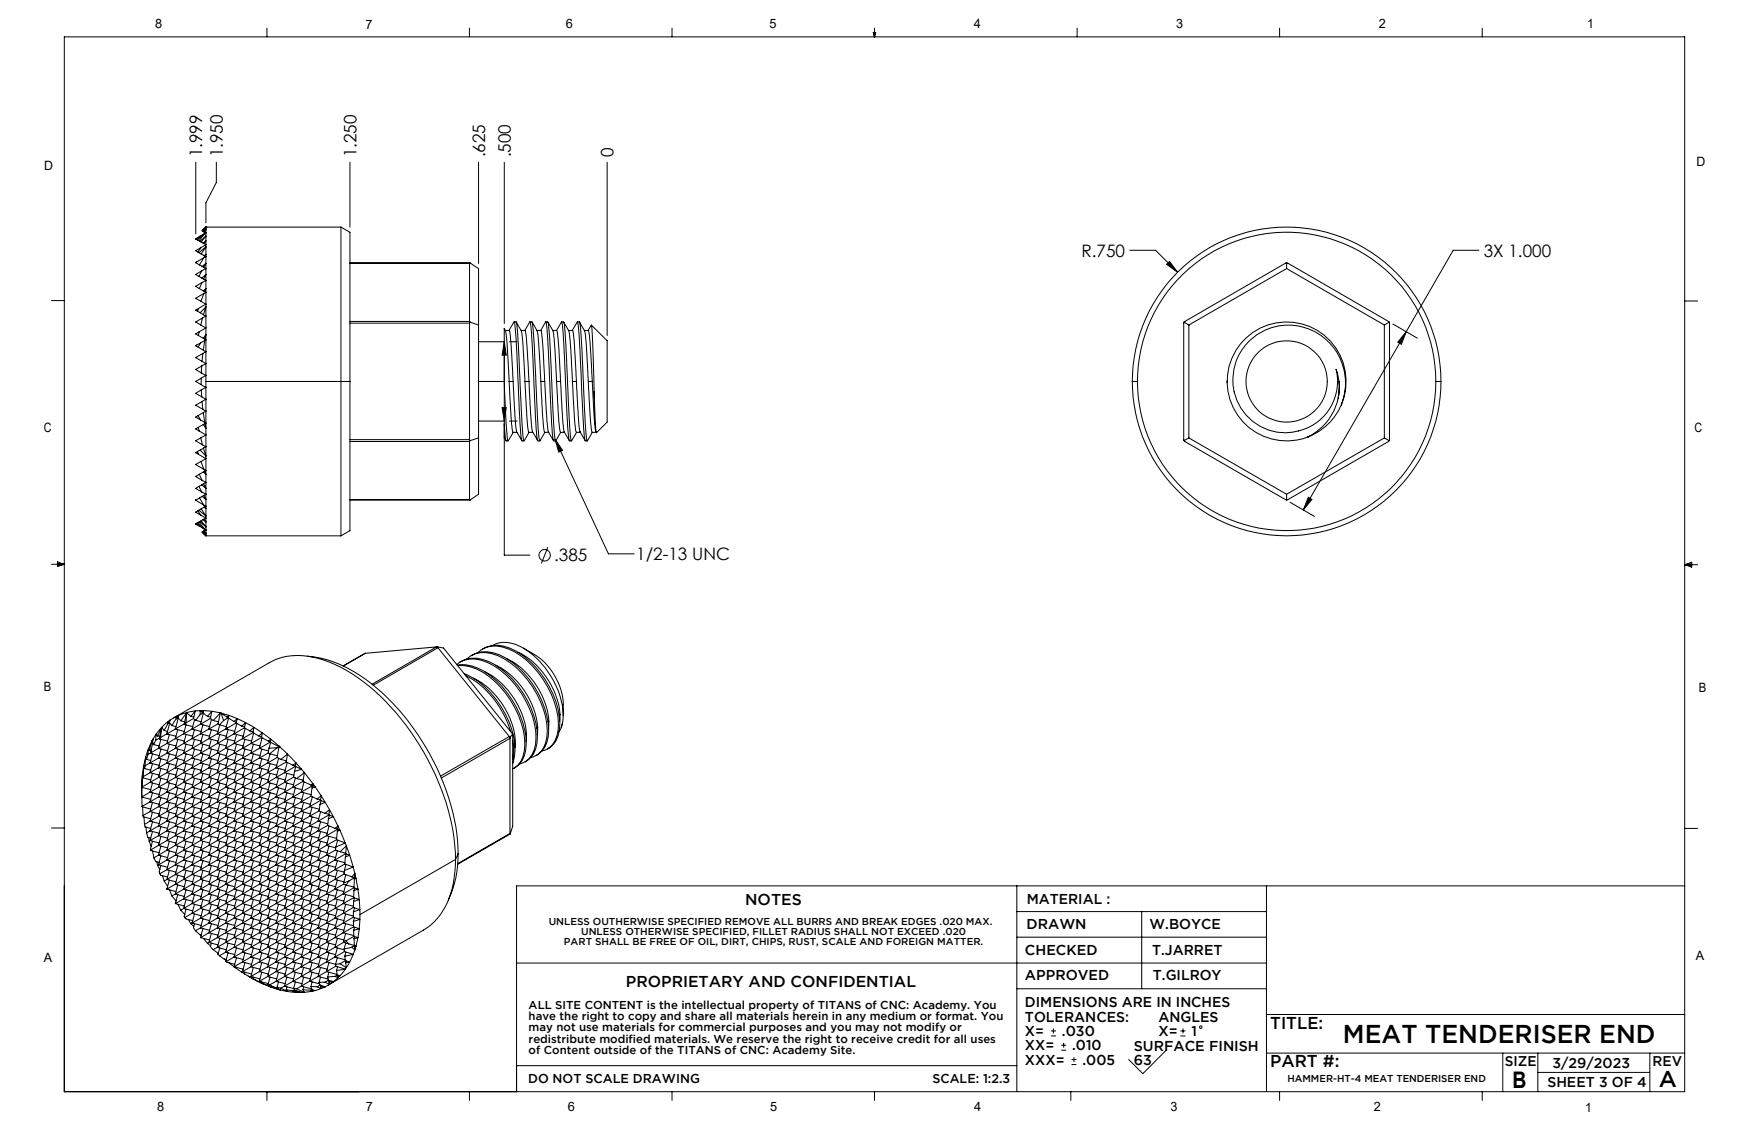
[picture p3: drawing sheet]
<svg xmlns="http://www.w3.org/2000/svg" width="432mm" height="279mm" viewBox="0 0 432 279" stroke-linecap="round" stroke-linejoin="round" font-family="sans-serif">
<defs><g id="words">
<text font-size="6.3" x="331.5" y="257.4">MEAT TENDERISER END</text>
<g font-size="5.6">
<text x="373.4" y="268.6">B</text>
<text x="409.6" y="268.2">A</text>
</g>
<g font-size="4.2">
<text x="49.9" y="38.9" transform="rotate(-90 49.9 38.9)">1.999</text>
<text x="55" y="38.9" transform="rotate(-90 55 38.9)">1.950</text>
<text x="88" y="38.9" transform="rotate(-90 88 38.9)">1.250</text>
<text x="119.7" y="38.9" transform="rotate(-90 119.7 38.9)">.625</text>
<text x="126.1" y="38.9" transform="rotate(-90 126.1 38.9)">.500</text>
<text x="151.5" y="38.9" transform="rotate(-90 151.5 38.9)">0</text>
<text x="267" y="63.4">R.750</text>
<text x="366.3" y="63.4">3X 1.000</text>
<text x="136.8" y="138.6">.385</text>
<text x="157.1" y="138.3">1/2-13 UNC</text>
<text x="313.6" y="253.9">TITLE:</text>
<text x="313.6" y="263.3">PART #:</text>
</g>
<g font-size="3.9">
<text x="184" y="223.3">NOTES</text>
<text x="154.5" y="243.5">PROPRIETARY AND CONFIDENTIAL</text>
</g>
<g font-size="3.5">
<text x="253.5" y="223.1">MATERIAL :</text>
<text x="253.4" y="229.4">DRAWN</text>
<text x="283.8" y="229.4">W.BOYCE</text>
<text x="253" y="235.8">CHECKED</text>
<text x="284.4" y="235.8">T.JARRET</text>
<text x="253" y="242">APPROVED</text>
<text x="284.6" y="241.9">T.GILROY</text>
<text x="253.1" y="248.7">DIMENSIONS ARE IN INCHES</text>
<text x="253.1" y="252.2">TOLERANCES:</text>
<text x="253.1" y="255.7">X=</text>
<text x="262.2" y="255.7">.030</text>
<text x="286" y="252.2">ANGLES</text>
<text x="286" y="255.7">X=</text>
<text x="294.2" y="255.7">1</text>
<text x="253.1" y="262.8">XXX=</text>
<text x="253.1" y="259.2">XX=</text>
<text x="264.7" y="259.2">.010</text>
<text x="267.2" y="262.8">.005</text>
<text x="279.9" y="259.4">SURFACE FINISH</text>
<text x="279.9" y="262.9">63</text>
<text x="371.5" y="263.2">SIZE</text>
<text x="383.3" y="263.5">3/29/2023</text>
<text x="408" y="263.2">REV</text>
<text x="382" y="268.2">SHEET 3 OF 4</text>
</g>
<g font-size="3.2">
<text x="38.3" y="7">8</text>
<text x="90.2" y="7">7</text>
<text x="139.7" y="6.8">6</text>
<text x="190" y="6.8">5</text>
<text x="240.4" y="6.9">4</text>
<text x="290.4" y="7">3</text>
<text x="340.4" y="6.8">2</text>
<text x="391.9" y="7">1</text>
<text x="10.9" y="41.9">D</text>
<text x="418.9" y="41">D</text>
<text x="10.9" y="106.6">C</text>
<text x="418.4" y="106.7">C</text>
<text x="10.8" y="170.5">B</text>
<text x="419.4" y="170.9">B</text>
<text x="10.8" y="237.5">A</text>
<text x="418.6" y="237.1">A</text>
<text x="130.4" y="267.2">DO NOT SCALE DRAWING</text>
<text x="230.2" y="267.2">SCALE: 1:2.3</text>
<text x="38.8" y="274.1">8</text>
<text x="90.4" y="274.1">7</text>
<text x="140.2" y="274.1">6</text>
<text x="190.1" y="274.2">5</text>
<text x="240.5" y="274.1">4</text>
<text x="289" y="274.2">3</text>
<text x="339.1" y="274.1">2</text>
<text x="391.4" y="274.4">1</text>
</g>
<g font-size="2.8">
<text x="130.5" y="248.9">ALL SITE CONTENT is the intellectual property of TITANS of CNC: Academy. You</text>
<text x="130.5" y="251.8">have the right to copy and share all materials herein in any medium or format. You</text>
<text x="130.5" y="254.6">may not use materials for commercial purposes and you may not modify or</text>
<text x="130.5" y="257.4">redistribute modified materials. We reserve the right to receive credit for all uses</text>
<text x="130.5" y="260.2">of Content outside of the TITANS of CNC: Academy Site.</text>
</g>
<g font-size="2.5">
<text x="135.5" y="228.3">UNLESS OUTHERWISE SPECIFIED REMOVE ALL BURRS AND BREAK EDGES .020 MAX.</text>
<text x="139.2" y="233.2">PART SHALL BE FREE OF OIL, DIRT, CHIPS, RUST, SCALE AND FOREIGN MATTER.</text>
<text x="143.5" y="230.8">UNLESS OTHERWISE SPECIFIED, FILLET RADIUS SHALL NOT EXCEED .020</text>
<text x="317.8" y="267">HAMMER-HT-4 MEAT TENDERISER END</text>
</g>
</g></defs>
<g fill="none" stroke="#000" stroke-width=".25">
<path d="M15.9 9.1h400v260.4h-400zM65.9 6.9v2.2M115.9 6.9v2.2M165.9 6.9v2.2M215.6 8h.6l-.3 1.1zM215.7 8l.2 1.1M215.9 6.9v2.2M216 8l-.1 1.1M265.9 6.9v2.2M315.9 6.9v2.2M365.9 6.9v2.2M48.3 59h.1"/>
<path d="M48.3 59l.3 .2M48.3 40v17.7M48.4 58.9l-.1 .1M48.5 58.8l-.2 .2M48.5 58.8l-.1 .1M48.6 59.2h.1M48.7 59.2l.4 .2M49.1 59.4l.2 .1M49.3 59.5l.3 .2M49.4 58.3l-.9 .5M49.9 57h.1M50 57h.1"/>
<path d="M50.3 57.2h.1M50.4 57.7l-1.7 1.5M50.4 57.7a3.2 3.2 0 0 0-1.8 1.5M50.6 57.6l-1.5 1.8M50.6 57.6l-.2 .1M50.7 57.4h.1M50.8 57.4v.1M50.8 59.4v1M50.8 58.3v1.1M50.8 57.5v.8M50.8 56.7v.7M50.8 56.3v.4"/>
<path d="M50.8 56.1v.2M50.8 56.1h.1M50.8 59.4l-.5 .7 .5 .3M50.8 59.4l-.6 .6M50.8 58.3l-1.1 1.5 .5 .2M50.8 58.3l-1.5 1.2M50.8 57.5l-.2 .1M50.8 57.4h.1M50.8 56.7l-.5 .5 .4 .2M50.8 57.4h-.1M50.8 56.7l-.5 .5M50.8 56.3l-.7 .7 .2 .2"/>
<path d="M50.8 56.3l-.8 .7M50.8 56.1l-.9 .9M50.8 56.1l-.9 .8M50.8 56.1h33.4M53.4 40v5l-2.6 5.1v4.9M84.2 56.1v76.2M84.2 56.1l2.2 1.2v36.9M86.4 40v16.1M118.1 40v25M124.5 40v39.8M149.9 40v42.8M12.7 74.2h3.2"/>
<path d="M48.3 64.8h.1M48.3 64.8l.9 .6M48.5 64.7l-.2 .1M48.8 76.8l.6 .4M48.9 62.2l.2 .2M49 76.1l-.2 .7M49 76.1l-.7 .5 .5 .2M49.1 68.2l.7 .4M49.1 62.4l.5 .3M49.2 71.2l1 .6M49.2 65.4l.7 .4M49.4 77.2l.8 .5"/>
<path d="M49.6 74.4l1.2 .7M49.6 61.1l-.7 1.1M49.6 61.1l-1.3 .8 .6 .3M49.8 66.9l-.7 1.3M49.8 68.6l.5 .3M49.8 66.9l-1.5 .8 .8 .5M49.9 69.7l-.7 1.5M49.9 69.7l-1.6 1 .9 .5M49.9 65.8l.4 .2M50 78.5l-.4 1.7 1.2 .7M50 78.5l-1.7 1 1.2 .7M50.2 60l.1 .1"/>
<path d="M50.2 71.8l.3 .2M50.2 77.7l.6 .3M50.3 68.9l.5 .3M50.3 63.6l-1.1 1.8M50.3 63.6l-1.8 1.1M50.3 72.4l-.7 2M50.3 72.4l-2 1.2 1.3 .8M50.4 63.1l.2 .1M50.5 72l.3 .1M50.6 63.2l.2 .2M50.8 78v2.9M50.8 75.7v2.3"/>
<path d="M50.8 75.1v.6M50.8 72.1v3M50.8 71.2v.9M50.8 69.2v2M50.8 67.8v1.4M50.8 66.3v1.5M50.8 65v1.3M50.8 63.4v1.6M50.8 62.8v.6M50.8 61v1.8M50.8 60.4v.6M50.8 78l-.8 .5"/>
<path d="M50.8 75.7l-.6 2M50.8 75.7l-1.4 1.5M50.8 75.1l-1.8 1M50.8 72.1l-.5 .3M50.8 71.2l-.3 .8M50.8 71.2l-.6 .6M50.8 69.2l-.9 .5M50.8 67.8l-.5 1.1M50.8 67.8l-1 .8M50.8 66.3l-1 .6M50.8 65l-.5 1 .5 .3M50.8 65l-.9 .8"/>
<path d="M50.8 63.4l-.5 .2M50.8 62.8l-.2 .4M50.8 61l-1.1 1.7 .7 .4M50.8 62.8l-.4 .3M50.8 61l-1.7 1.4M50.8 60.4l-1.2 .7M86.4 79.3h29.5M86.4 79.8h29.5M115.9 79.3l.2 .2M115.9 79.8v28.7M116.1 79.5l-.2 .3M116.1 64.9h-.2v14.4"/>
<path d="M116.1 64.9h-29.7M116.1 79.5l2 .7M116.1 64.9l2 1.4v55.7l-2 1.4M126.9 79.5l-1.2 2.1M126.9 79.4h.5M126.9 79.5l.5 4.2 .8 17.4a34.8 34.8 0 0 0 .7 7.7h.5a75.4 75.4 0 0 1-.9-11.6l-.4-10.1a38.8 38.8 0 0 0-.7-7.6l1.4 2.7 .8 12M130.8 79.4h.5M134.7 79.5l-1.2 2.1M134.7 79.4h.5M134.7 79.5a64 64 0 0 1 .9 11.2l.4 10.2a34 34 0 0 0 .7 7.9h.5a94.5 94.5 0 0 1-1-13.9l-.5-11.4-.4-4 1.2 2.1M138.6 79.4h.5M142.5 79.5l-1.2 2.1"/>
<path d="M142.6 79.4h.5M142.6 79.5a185.9 185.9 0 0 1 1.1 19.2l.1 1.9a45.3 45.3 0 0 0 .7 8.2h.5a81.2 81.2 0 0 1-.9-12.1l-.6-13.3-.4-3.9 1.4 2.7 .7 12M278.9 61.8h6.4l5.4 5.4M288 65.2l.7-.7 2 2.7zM292.3 79.5v29.3M292.3 79.5l1.2 .7M317.6 64.9l25.4 14.6M317.6 64.9l-25.3 14.6M317.6 64.9v1.4M317.6 66.3l24.2 13.9M317.6 66.3l-24.1 13.9M343 79.5v29.3"/>
<path d="M343 79.5l-1.2 .7M343.9 80l6 3.5M365.1 61.8h-6.3l-11.6 20.1M415.9 74.3h3.2M48.5 85.5l.4 .2M48.5 85.2v.3M48.5 85.2l-.2 .1 .2 .2M48.9 85.7l1.3 .7M49 82.8l1.2 .7M49.1 81.9l-.8 .5 .7 .4M49.5 84.6l-.6 1.1M49.5 84.6l-1 .6"/>
<path d="M49.7 94.9l1.1 .7M49.7 93.3v1.6M49.7 93.3l-1.4 .9 1.4 .7M49.7 96.2l.1 1.8M49.7 92l1.1 .7M49.7 96.2l-1.4 .9 1.5 .8M49.8 98l1 .5M49.8 90.3l-1.5 .9 1.4 .8M49.9 99.1l.2 1.9M49.9 89.2l.9 .5M49.9 99.1l-1.6 .9 1.8 1M50.1 87.2l-.2 2"/>
<path d="M50.1 87.2l-1.8 1.1 1.6 .9M50.2 86.4l.6 .4M50.2 83.5l.4 .2M50.6 84l-.4 2.4M50.6 84l-1.1 .6M50.6 83.7l.2 .2M50.8 98.5v3M50.8 95.6v2.9M50.8 94.2v1.4M50.8 89.7v3M50.8 86.8v2.9M50.8 83.9v2.9"/>
<path d="M50.8 82.5v1.4M50.8 80.9v1.6M50.8 92.7v1.5M50.8 92.7l-1.1 .6M50.8 95.6l-1.1 .6M50.8 89.7l-1 .6-.1 1.7M50.8 98.5l-.9 .6M50.8 86.8l-.7 .4M50.8 83.9l-.2 .1M50.8 82.5l-.2 1.2M50.8 82.5l-.6 1M50.8 80.9l-1.6 1-.2 .9"/>
<path d="M50.8 94.2h35.6M86.4 94.2v36.8l-2.2 1.3M118.1 84.3h6.4M118.1 94.2h6.4M124.5 84.3l.5 3.4h-1zM124.5 84.3v52.7h6.3M124.7 81.6h1M124.8 81.6l-.3-.5a220.5 220.5 0 0 0 .9 27.7h-.4l-.2-.3-.3-3.9v3.3M124.8 81.6l.4 3.3 .5 9.3M125.7 94.2l.5 9.1 .2 2.6 .3 .8M125.7 81.6l.2 .6 .3 3.3 .5 8.7M125.7 94.2h1"/>
<path d="M125.8 84.3h1.9M126.7 94.2l.7 11.7 .1 .6 1.3 2.1M128.7 81.6h.9l.2 .7 .8 11.9M129.6 81.6l1.2-2.1a30.2 30.2 0 0 1 .7 7.4l.6 14.1a37.2 37.2 0 0 0 .7 7.8h.5a37.2 37.2 0 0 1-.7-7.8l-.7-15.8-.5-5.7 1.2 2.1M129.6 94.2l.5 9.1 .3 2.6 .2 .8M129.6 94.2h1M130.6 94.2l.7 11.8 .1 .5 1.3 2.1M132.6 81.6l.4 3.1 .5 9.5M132.6 81.6h.9M133.5 94.2l.5 8.8 .5 3.7M133.5 81.6l.5 3.7 .5 8.9M133.5 94.2h1"/>
<path d="M134.5 94.2l.8 11.8 .1 .5 1.2 2.1M136.5 81.6h.9M136.5 81.6l.4 3.7 .5 8.9M137.4 81.6l1.2-2.1a30.8 30.8 0 0 1 .7 7.2l.6 14.1a42.5 42.5 0 0 0 .7 8h.5M137.4 94.2l.8 11.8 .2 .7h1M137.4 81.6l.4 2.5 .6 10.1M137.4 94.2h1M138.4 94.2l.7 11.7 .2 .6 1.2 2.1M140.4 81.6h.9l.2 .6 .8 12M141.3 94.2l-.8-12-1.3-2.7 .5 5.5 .7 15.8a41.2 41.2 0 0 0 .7 8M141.3 94.2l.5 9.1 .3 2.6 .2 .8M141.3 94.2h1"/>
<path d="M142.3 94.2l.8 11.7 .1 .6 1.2 2.1M144.3 81.6h.9M145.2 94.2l.5 9.1 .3 2.6 .2 .8M145.2 81.6l.5 3.1 .5 9.5M145.2 94.2h1M146 80.3l-.8 1.3M146.2 94.2l.5 9.3 .5 3.2M146.7 96.7l-.3-10.9-.4-5.5 3.9 3.8v20.1l-2.7 2.6M146.7 96.7l.3 7.4 .2 2.7M146.7 96.7l.1 1.7M279.5 94.2a38.1 38.1 0 0 1 38.1-38.1 38.1 38.1 0 0 1 38.1 38.1M279.5 94.2a38.1 38.1 0 0 0 38.1 38.1 38.1 38.1 0 0 0 38.1-38.1"/>
<path d="M279.5 94.2h1.3M280.8 94.2a36.8 36.8 0 0 1 36.8-36.9 36.8 36.8 0 0 1 36.9 36.9M280.8 94.2a36.8 36.8 0 0 0 36.8 36.8 36.8 36.8 0 0 0 36.9-36.8M293.5 80.2v27.9M303 93.9v.6M330.6 94.2l-.8-3a12.7 12.7 0 0 1-14.5 15.5 13.3 13.3 0 0 1-10.8-14.9 13.3 13.3 0 0 1 14.3-11.5 14.3 14.3 0 0 1 13.2 12 14.3 14.3 0 0 1-9 15.5M330.6 94.2a13.8 13.8 0 0 1-7.6 13.6M330.6 94.2v2.6l-.2 1.6M331.2 99.9a14.7 14.7 0 0 0-11.5-20.3 14.7 14.7 0 0 0-16.6 16.3 14.7 14.7 0 0 0 19.9 11.9M341.8 80.2v27.9M347.2 81.9l-25.4 44M347.2 81.9l-1.2 3.1-.9-.5z"/>
<path d="M354.5 94.2h1.2M48.5 102.8v.3M48.5 102.8l-.2 .1 .2 .2M48.5 103.1l1 .5M48.8 111.4l.2 .7M48.8 111.5l-.5 .2 .7 .4M48.9 102.6l.6 1M48.9 102.6l-.4 .2M49 105.5l.1 .9M49 105.5l-.7 .4 .8 .5M49 112.1l1.8 1.1M49.1 106.4l1.7 1"/>
<path d="M49.2 117.1l.7 1.4M49.2 117.1l-.9 .5 1.6 .9M49.4 111.1l1.4 1.4M49.4 111.1l-.6 .3M49.5 103.6l1.1 .6M49.5 108.1l-1.2 .7 1.7 1M49.6 113.9l-1.3 .8 2 1.2M49.8 119.7l1 .8M49.8 119.7l-.7 .4M49.9 118.5l.9 .6M50 109.8l.8 .5M50.1 101l.7 .5"/>
<path d="M50.2 101.8l-1.3 .8M50.2 101.8l.4 2.4M50.2 104.8l.6 .9M50.2 104.8l-1.2 .7M50.2 116.5l.6 .6M50.2 116.5l-1 .6M50.2 110.6l.6 1.9M50.2 110.6l-.8 .5M50.3 119.4l.5 1.1M50.3 119.4l-.5 .3M50.3 115.9l.5 .2M50.5 116.3l.3 .8"/>
<path d="M50.5 116.3l-.3 .2M50.6 104.2l.2 .2M50.6 104.5l.2 1.2M50.6 104.5l-.4 .3M50.8 119.1v1.4M50.8 117.1v2M50.8 116.1v1M50.8 113.2v2.9M50.8 112.5v.7M50.8 110.3v2.2M50.8 107.4v2.9M50.8 105.7v1.7"/>
<path d="M50.8 104.4v1.3M50.8 101.5v2.9M50.8 101.5l-.6 .3M50.8 104.4l-.2 .1M50.8 107.4l-1.2 .7 .4 1.7M50.8 110.3l-.6 .3M50.8 113.2l-1.2 .7 .7 2M50.8 116.1l-.3 .2M50.8 119.1l-.5 .3M86.4 108.5h29.5M86.4 109h29.5M115.9 108.5l.2 .3"/>
<path d="M115.9 109v14.3M116.1 108.8l-.2 .2M118.1 103.9h6.4M118.1 108.1l-2 .7M124 100.6h1l-.5 3.3zM124.5 107.9l.3 .7M125.8 103.9h1.9M126.7 106.7h.9M126.7 106.7l-1.2 2.1M130.6 106.7l-1.2 2.1M130.6 106.7h1M134.5 106.7h1"/>
<path d="M134.5 106.7l-1.2 2.1M137 108.4l1.9 2.8-1 .4zM137 108.4l13.2 28.3h6.4M138.4 106.7l-1.2 2.1M142.3 106.7h1M142.3 106.7l-1.2 2.1M146.2 106.7l-1.2 2.1M146.2 106.7h1M292.3 108.8l25.3 14.6M293.5 108.1l24.1 13.9M293.5 108.1l-1.2 .7M323.3 107.7l-.8 .3"/>
<path d="M341.8 108.1l1.2 .7M341.8 108.1l-24.2 13.9M343 108.8l-25.4 14.6M12.7 139.3h3.2M14.2 139.1l1.7 .2M14.2 138.7l1.7 .6-1.7 .5zM15.9 139.3l-1.7 .3M48.3 123.5h.1M48.3 129.3l.1 .1M48.3 129.3h.1M48.4 129.4h.1M48.4 123.5l1.9 1.1"/>
<path d="M48.4 129.4l1 .6M48.6 129.1l.8 .9M48.6 129.1l-.3 .2M48.7 129.1l1.7 1.4M48.7 129.1h-.1M48.8 126.1l-.5 .3 1.3 .8M49.1 120.1l.7 1.3M49.1 125.9l1.7 1.5M49.1 125.9l-.2 .2 .7 1.1M49.1 128.9l1.5 1.8M49.1 120.1l-.8 .4 1.5 .9M49.1 128.9l-.4 .2"/>
<path d="M49.2 122.9l1.1 1.7M49.2 122.9l-.9 .6M49.3 128.7l1.5 1.3M49.3 128.7l-.2 .2M49.4 130l1 .5M49.6 127.2l1.2 .7M49.6 125.6l-.5 .3M49.6 128.6l-.3 .1M49.8 121.4l1 .6M49.9 122.5l.9 .8M49.9 122.5l-.7 .4M50 131.3l.8 .7"/>
<path d="M50 131.3h.1M50 131.3l.8 .9M50.1 128.3l.7 .5M50.1 128.3l-.4 .3 1.1 1.4M50.3 124.6l.5 .3M50.3 131.1l.5 .5M50.3 131.1l-.2 .1 .7 .8M50.3 122.3l-.4 .2M50.3 128.2l-.2 .1M50.3 131.1h.1M50.4 130.5l.2 .2M50.4 125.2l.4 .3"/>
<path d="M50.4 125.2l-.7 .4 1.1 1.8M50.6 125.1l.2 .4M50.6 125.1l-.2 .1M50.6 130.7l.2 .1M50.7 130.8l.1 .2M50.7 130.8l-.4 .3 .5 .5M50.7 130.8h.1M50.8 132.2v.1M50.8 132v.2M50.8 131.6v.4M50.8 131v.6M50.8 130.8v.2"/>
<path d="M50.8 130v.8M50.8 128.8v1.2M50.8 127.9v.9M50.8 127.4v.5M50.8 125.5v1.9M50.8 124.9v.6M50.8 123.3v1.6M50.8 122v1.3M50.8 120.5v1.5M50.8 122l-.5 .3 .5 1M50.8 124.9l-.2 .2M50.8 127.9l-.5 .3 .5 .6"/>
<path d="M50.8 130.8h-.1M50.8 132.2l-.9-.9 .9 1M50.8 132.3h33.4M86.4 123.4h29.7M86.4 123.3h29.5M115.9 123.3l.2 .1M135.3 135l-1.6 4.1M317.6 122v1.4M318.5 124l6 3.5M323 122.7l.9 .6-2.1 2.6zM415.9 139.4h3.2M415.9 139.4l1.8-.6v1.2z"/>
<path d="M415.9 139.4l1.8 .3M417.7 139.2l-1.8 .2M107.8 159.7h.3M107.8 159.7l-17.6 1.6M107.8 159.7l-15.9 9.2M108.1 159.7v.2M108.1 159.7l1.4 .2 17.1 21.3M108.1 159.9l17.6 21.9M108.1 159.9l-16 9.2M121.6 159.3a7.5 7.5 0 0 1 7.9 .8 21 21 0 0 1 9.5 17.1l-.1 1.2M129.2 160l2.8 1.6a15.7 15.7 0 0 1 7.1 12.2v2.7M39.9 179.6l-1.3 1.6"/>
<path d="M39.9 179.6l-.6 2.6M39.9 179.6l-1 2M39.9 179.5v.1M39.9 179.5l.6 .8M39.9 179.5l-.2 2.5M41.5 178.6l-1 1.7M41.6 178l-1.7 1.5M41.6 178l-.1 .6M41.6 178l.1 .2M41.7 178.2l.1 .1M41.8 178.4l.6 .7M41.8 178.4l-.3 .2"/>
<path d="M41.9 178.5l-.7 2.6M41.9 177.8l-.3 .2M41.9 177.8l-.1 .6M41.9 177.8l-.2 .4M42.4 179.1l1 .3M42.9 177.2l23.6-13.6a16.7 16.7 0 0 1 14.8-.2 46.3 46.3 0 0 1 18.9 15.5 60 60 0 0 1 12.2 31.6l.1 1.6M43.3 179.9h.1M43.3 180h.1M43.3 180l2.2 .6M43.3 179.9v.1M43.3 180l-2.1 1.1M43.5 177.4l-1.1 1.7"/>
<path d="M43.5 176.8l-1.6 1M43.5 176.8v.6M43.5 176.8l.2 .2M43.7 177l.2 .1M43.9 177.2l.8 .7M43.9 177.2l-.4 .2M44 177.3l-.7 2.6M44 176.6l-.5 .2M44 176.6l-.1 .6M44 176.6l-.3 .4M44.7 177.9l.9 .3M45.5 178.7l.1 .1"/>
<path d="M45.5 178.7l-2.2 1.2M45.6 178.8l2 .6M45.9 178.4l-.3 .4M45.9 178.9l-.6 2.2M46 176.1l-.1 2.3M46 176.1l-.5 2.6M46.1 175.9l-2.1 .7M46.1 175.9l-1.4 2M46.1 175.9h.1M46.1 175.9l1 .9M46.1 175.9l-.1 .2M47.1 176.8l.7 .2"/>
<path d="M47.4 180l2.3 .6M47.4 180l-2.1 1.1M47.8 177.3l.5 .5M47.8 177.3l-1.9 1.1M48 177.6l-.6 2.4M48.2 175.5l-2.1 .4M48.2 175.5l-.4 1.8M48.2 175.5l-1.1 1.3M48.3 177.8l1.4 .4M49.4 175.4h.9M49.4 175.4l-1.2 .1M49.4 175.4v1"/>
<path d="M49.4 175.4l.5 .4M49.4 176.4l-1.1 1.4M49.5 178.7v.1M49.5 178.7l-2.1 1.3M49.5 178.6l.1 .1M49.5 178.6v.1M49.5 178.8l2.2 .6M49.6 178.7l-.1 .1M49.9 175.8l.3 .1M50.1 178.9l-.6 2.2M50.1 176l1.1 .8M50.1 176l-.7 .4"/>
<path d="M50.2 176l-.7 2.6M50.3 175.4l2 .2M50.3 175.4l-.2 .6M50.3 175.4l-.4 .4M51.2 176.8l.8 .2M51.6 180l2.2 .5M51.6 180l-2.1 1.1M51.9 177.3l.7 .5M51.9 177.3l-2.3 1.4M52.2 177.5l-.6 2.5M52.3 175.6l2.1 .4M52.3 175.6l-.4 1.7"/>
<path d="M52.3 175.6l-1.1 1.2M52.6 177.8l1.3 .4M53.8 178.6l.4 .3M53.8 178.6l-2.2 1.4M54.2 178.9l1.7 .5M54.3 178.9l-.6 2.2 2.2 .6M54.4 176h.2M54.4 176l-.6 2.6M54.4 176l-1.8 1.8M54.6 176l1.9 .6M54.6 176l.6 1.8M54.6 176l1.5 1"/>
<path d="M55.2 177.8l-1 1.1M55.7 179.9l.1 .1M55.7 179.9l-6.2 3.6M55.8 180l2.2 .5M55.9 179.3l.2 .4M55.9 179.3l-.2 .6M56.1 177l.3 .1M56.1 179.7l-.3 .3M56.3 177.2l1.5 .9M56.3 177.2l-1.1 .6M56.4 177.2l-.5 2.1M56.5 176.6l2.1 .8"/>
<path d="M56.5 176.6l-.2 .6M56.5 176.6l-.4 .4M57.8 178.1l.5 .2M58.3 178.4l1.4 .8M58.3 178.4l-2.2 1.3M58.5 178.5l-.7 2.6 2.2 .6M58.6 177.4l2 1M58.6 177.4l-.3 1M58.6 177.4l-.8 .7M59.7 179.2l.7 .2M60.4 179.6l1.3 .8M60.4 179.6l-4.7 2.7"/>
<path d="M60.5 179.8l-.6 2.5 2.2 .6M60.6 178.4l2.1 1.1M60.6 178.4l-.2 1.2M60.6 178.4l-.9 .8M62.7 179.5l2.1 1.4M62.7 179.5l-.3 1.3M62.7 179.5l-1 .9M75.9 162a31.5 31.5 0 0 1 18.7 9.2 59.8 59.8 0 0 1 18.4 36.2l.1 3.3M90.2 161.3l-5.5 3.1M112.8 164a6.7 6.7 0 0 1 7.5-.5 22.2 22.2 0 0 1 11.1 13.2 12.5 12.5 0 0 1 0 9.5 4.3 4.3 0 0 1-3.1 2.3M112.9 164.2a10.2 10.2 0 0 1 8.1 2.6 22.9 22.9 0 0 1 8.9 16.8 6.3 6.3 0 0 1-2.9 5.9l-.1 .2M113 164.3a10.9 10.9 0 0 1 7.7 2.6 23.1 23.1 0 0 1 8.9 16.9 6.7 6.7 0 0 1-2.6 5.8l-.4 .2"/>
<path d="M113.9 163.2l-.3 .2M113.9 163.2a8 8 0 0 1 8.3 .8 23.1 23.1 0 0 1 10.5 17.9 6.1 6.1 0 0 1-2.7 5.9M114.6 166.3a21.2 21.2 0 0 1 11.1 11.8 14.4 14.4 0 0 1 .9 10.3M115 166.8a22.8 22.8 0 0 1 11.1 13.8M115.2 162.7a6.7 6.7 0 0 1 7.7-.9 22.5 22.5 0 0 1 12.2 18.6 7.1 7.1 0 0 1-2.5 5.9l-1 .5-.5 .1M116.7 161.6l-.4 .2M116.7 161.6a8 8 0 0 1 8.1 .8 23 23 0 0 1 10.7 17.8 6.3 6.3 0 0 1-2.8 6M116.9 167.4a19.3 19.3 0 0 1 10.3 15.4M118 161.1a6.6 6.6 0 0 1 7.6-.9 22.5 22.5 0 0 1 12.3 18.5 6.2 6.2 0 0 1-3.5 6.5l-.5 .1M119.1 160.2l.2-.1a7 7 0 0 1 6.6-.1 22.4 22.4 0 0 1 12.3 18.5 7.2 7.2 0 0 1-2.4 6l-.7 .4M119.7 165.8a19.5 19.5 0 0 1 10.3 15.4M122.4 164.2a19.5 19.5 0 0 1 10.4 15.4"/>
<path d="M125.1 162.6a19.3 19.3 0 0 1 10.4 15.4M127.9 161a19.3 19.3 0 0 1 10.4 15.4M132.8 179.6l-.2 1.8M132.8 179.6l-.3 .1M135.5 178l-.1 1.7M135.5 178l-.2 .1M138.3 176.4l-.1 1.7M138.3 176.4l-.3 .1M138.9 178.4l-.4 1.4-.5 .8M138.9 178.4l-.3 1.1M35 193.4v3.3M35 193.4l.1 .9"/>
<path d="M35 196.7h.1M35 196.7l.1 2.3M35 196.7l2.2 .6M35.1 194.2v.1M35.1 199l2.1 .7M35.1 194.3l2.1 .6M35.2 191.1l-.2 2.3M35.2 191.1l.1 .9M35.2 191.1l-.1 3.1M35.2 199.1l.1 2.2M35.3 192l1.9 .5M35.3 191.7v.3"/>
<path d="M35.5 188.9l-.3 2.2M35.5 188.9l.2 .8M35.5 188.9l-.2 2.8M35.7 189.7l1.5 .4M35.8 189l-.1 .7M36 186.8l-.5 2.1M36 186.8l.2 .6M36 186.8l-.2 2.2M36.2 187.4l1 .3M36.5 186.2l-.3 1.2M36.7 184.8l-.7 2M36.7 184.8l.1 .4"/>
<path d="M36.7 184.8l-.2 1.4M36.8 185.2l.5 .1M37 188.3l2.3 .6M37 190.7l2.3 .6M37 193.1l2.3 .6M37 188.3l-1.2 .7M37 195.5l2.3 .6M37 190.7l-1.7 1M37 197.9l2.3 .6M37 193.1l-1.9 1.1M37 195.5l-2 1.2M37 197.9l-1.9 1.1"/>
<path d="M37.1 185.9h.1M37.1 185.9l-.6 .3M37.2 185.9l2.1 .6M37.3 185.8l-.1 .1M37.3 184.9v.9M37.3 184.9l-.2 1M37.5 183.3l-.7 1.9M37.5 182.9l-.8 1.9M37.5 182.9l.1 .1M37.5 182.9v.4M37.6 183l.1 .1M37.6 183.2l.4 .6"/>
<path d="M37.6 186.1l-.6 2.2M37.6 183.2l-.1 .1M37.6 188.5l-.6 2.2M37.6 190.9l-.6 2.2M37.6 193.3l-.6 2.2M37.6 195.7l-.6 2.2M37.6 198l-.6 2.3M37.7 183.3l-.4 1.6M37.8 182.4l-.3 .5M37.8 182.4l-.2 .8M37.8 182.4l-.2 .6M38 183.8l1.3 .3"/>
<path d="M38.4 182.7l-.4 1.1M38.6 181.2l-.8 1.2M38.6 181.2l.3 .4M38.6 181.2l-.2 1.5M38.9 181.6l.5 .2M39.1 184.7l2.2 .6M39.1 184.7l-1.8 1.1M39.3 182.2l.2 .2M39.3 182.2l-.9 .5M39.5 182.4l1.8 .5M39.7 182l-.2 .4M39.7 184.9l-.6 2.2 2.2 .6"/>
<path d="M39.7 182.5l-.6 2.2M39.7 187.3l-.6 2.2 2.2 .6M39.7 189.7l-.6 2.2 2.2 .6M39.7 192.1l-.6 2.2 2.2 .6M39.7 194.5l-.6 2.2 2.2 .6M39.7 196.9l-.6 2.2 2.2 .6M39.7 199.2l-.6 2.3M40.5 180.3l.8 .3M41.2 181.2l2.2 .5M41.2 181.1v.1M41.2 181.1l-1.5 .9M41.8 186.1l-.6 2.2 2.2 .6"/>
<path d="M41.8 181.3l-.6 2.2 2.2 .6M41.8 183.7l-.6 2.2 2.2 .6M41.8 188.5l-.6 2.2 2.2 .6M41.8 190.9l-.6 2.2 2.2 .6M41.8 193.3l-.6 2.2 2.2 .6M41.8 195.7l-.6 2.2 2.2 .6M41.8 198l-.6 2.3 2.2 .6M43.3 199.1l-4.2 2.4M43.3 191.9l-6.3 3.6M43.3 194.3l-6.3 3.6M43.3 184.7l-6.3 3.6M43.3 187.1l-6.3 3.6"/>
<path d="M43.3 182.3l2.2 .6M43.3 184.7l2.2 .6M43.3 187.1l2.2 .6M43.3 182.3l-4.2 2.4M43.3 189.5l2.2 .6M43.3 191.9l2.2 .6M43.3 194.3l2.2 .6M43.3 189.5l-6.3 3.6M43.3 196.7l2.2 .6M43.3 199.1l2.2 .6M43.3 196.7l-6.3 3.6M43.9 180.1l-.6 2.2"/>
<path d="M43.9 182.5l-.6 2.2M43.9 184.9l-.6 2.2M43.9 187.3l-.6 2.2M43.9 189.7l-.6 2.2M43.9 192.1l-.6 2.2M43.9 194.5l-.6 2.2M43.9 196.9l-.6 2.2M43.9 199.2l-.6 2.3M45.3 181.1l2.3 .6M45.3 183.5l2.3 .6M45.3 185.9l2.3 .6M45.3 181.1l-2 1.2"/>
<path d="M45.3 188.3l2.3 .6M45.3 183.5l-2 1.2M45.3 190.7l2.3 .6M45.3 185.9l-2 1.2M45.3 193.1l2.3 .6M45.3 188.3l-2 1.2M45.3 195.5l2.3 .6M45.3 190.7l-2 1.2M45.3 197.9l2.3 .6M45.3 193.1l-2 1.2M45.3 195.5l-2 1.2M45.3 197.9l-2 1.2"/>
<path d="M45.9 181.3l-.6 2.2M45.9 183.7l-.6 2.2M45.9 186.1l-.6 2.2M45.9 188.5l-.6 2.2M45.9 190.9l-.6 2.2M45.9 193.3l-.6 2.2M45.9 195.7l-.6 2.2M45.9 198l-.6 2.3M48 180.1l-.6 2.2 2.3 .6M48 182.5l-.6 2.2 2.3 .6M48 184.9l-.6 2.2 2.3 .6M48 187.3l-.6 2.2 2.3 .6"/>
<path d="M48 189.7l-.6 2.2 2.3 .6M48 192.1l-.6 2.2 2.3 .6M48 194.5l-.6 2.2 2.3 .6M48 196.9l-.6 2.2 2.3 .6M48 199.2l-.6 2.3M49.5 181.1l2.2 .6M49.5 183.5l2.2 .6M49.5 181.1l-4.2 2.4M49.5 183.5l-4.2 2.4M50.1 181.3l-.6 2.2M50.1 183.7l-.6 2.2 2.2 .6M50.1 186.1l-.6 2.2 2.2 .6"/>
<path d="M50.1 188.5l-.6 2.2 2.2 .6M50.1 190.9l-.6 2.2 2.2 .6M50.1 193.3l-.6 2.2 2.2 .6M50.1 195.7l-.6 2.2 2.2 .6M50.1 198l-.6 2.3 2.2 .6M52.2 180.1l-.6 2.2 2.2 .6M52.2 182.5l-.6 2.2 2.2 .6M52.2 184.9l-.6 2.2 2.2 .6M52.2 187.3l-.6 2.2 2.2 .6M52.2 189.7l-.6 2.2 2.2 .6M52.2 192.1l-.6 2.2 2.2 .6M52.2 194.5l-.6 2.2 2.2 .6"/>
<path d="M52.2 196.9l-.6 2.2 2.2 .6M52.2 199.2l-.6 2.3M53.7 190.7l-8.4 4.8M53.7 183.5l-8.4 4.8M53.7 197.9l-6.3 3.6M53.7 183.5l2.2 .6M53.7 185.9l2.2 .6M53.7 193.1l-8.4 4.8M53.7 188.3l2.2 .6M53.7 190.7l2.2 .6M53.7 185.9l-8.4 4.8M53.7 193.1l2.2 .6"/>
<path d="M53.7 188.3l-8.4 4.8M53.7 195.5l2.2 .6M53.7 197.9l2.2 .6M53.7 195.5l-8.4 4.8M54.3 181.3l-.6 2.2M54.3 183.7l-.6 2.2M54.3 186.1l-.6 2.2M54.3 188.5l-.6 2.2M54.3 190.9l-.6 2.2M54.3 193.3l-.6 2.2M54.3 195.7l-.6 2.2M54.3 198l-.6 2.3"/>
<path d="M55.7 182.3l2.3 .6M55.7 184.7l2.3 .6M55.7 187.1l2.3 .6M55.7 182.3l-2 1.2M55.7 189.5l2.3 .6M55.7 184.7l-2 1.2M55.7 191.9l2.3 .6M55.7 187.1l-2 1.2M55.7 194.3l2.3 .6M55.7 189.5l-2 1.2M55.7 196.7l2.3 .6M55.7 191.9l-2 1.2"/>
<path d="M55.7 199.1l2.3 .6M55.7 194.3l-2 1.2M55.7 196.7l-2 1.2M55.7 199.1l-2 1.2M56.3 180.1l-.6 2.2M56.3 182.5l-.6 2.2M56.3 184.9l-.6 2.2M56.3 187.3l-.6 2.2M56.3 189.7l-.6 2.2M56.3 192.1l-.6 2.2M56.3 194.5l-.6 2.2M56.3 196.9l-.6 2.2"/>
<path d="M56.3 199.2l-.6 2.3M57.8 190.7l2.2 .6M57.8 190.7l-2.1 1.2M58.4 181.3l-.6 2.2 2.2 .6M58.4 183.7l-.6 2.2 2.2 .6M58.4 186.1l-.6 2.2 2.2 .6M58.4 188.5l-.6 2.2M58.4 190.9l-.6 2.2 2.2 .6M58.4 193.3l-.6 2.2 2.2 .6M58.4 195.7l-.6 2.2 2.2 .6M58.4 198l-.6 2.3M60.5 182.5l-.6 2.2 2.2 .6"/>
<path d="M60.5 184.9l-.6 2.2 2.2 .6M60.5 187.3l-.6 2.2 2.2 .6M60.5 189.7l-.6 2.2 2.2 .6M60.5 192.1l-.6 2.2 2.2 .6M60.5 194.5l-.6 2.2 2.2 .6M60.5 196.9l-.6 2.2 2.2 .6M60.5 199.2l-.6 2.3M61.7 180.4l.8 .2M61.9 183.5l2.3 .6M61.9 183.5l-6.2 3.6M61.9 195.5l2.3 .6M61.9 195.5l-6.2 3.6"/>
<path d="M62.4 180.8l1.5 .8M62.4 180.8l-6.7 3.9M62.5 183.7l-.6 2.2 2.3 .6M62.5 186.1l-.6 2.2 2.3 .6M62.5 188.5l-.6 2.2 2.3 .6M62.5 190.9l-.6 2.2 2.3 .6M62.5 193.3l-.6 2.2M62.5 195.7l-.6 2.2 2.3 .6M62.5 198l-.6 2.3M62.6 180.9l-.7 2.6M63.9 181.6l.7 .3M64 194.3l-2.1 1.2"/>
<path d="M64 189.5l-8.3 4.8M64 184.7h.1M64 196.7l-6.2 3.6M64 187.1l2.3 .6M64 189.5l2.3 .6M64 184.7l-8.3 4.8M64 191.9l2.3 .6M64 187.1l-6.2 3.6M64 199.1l-2.1 1.2M64 194.3l2.3 .6M64 196.7l2.3 .6M64 191.9l-8.3 4.8"/>
<path d="M64 199.1l2.3 .6M64.1 184.6h.1M64.1 184.6l-.1 .1M64.1 184.7l2.2 .6M64.2 184.6l-.1 .1M64.6 182l1.7 .9M64.6 182l-2.7 1.5M64.6 184.9l-.6 2.2M64.6 187.3l-.6 2.2M64.6 189.7l-.6 2.2M64.6 192.1l-.6 2.2M64.6 194.5l-.6 2.2"/>
<path d="M64.6 196.9l-.6 2.2M64.6 199.2l-.6 2.3M64.7 182.1l-.6 2.5M64.8 180.9l2.1 1.6M64.8 180.9l-.2 1.1M64.8 180.9l-.9 .7M66.1 188.3l2.2 .6M66.1 190.7l2.2 .6M66.1 193.1l2.2 .6M66.1 188.3l-2.1 1.2M66.1 195.5l2.2 .6M66.1 190.7l-2.1 1.2"/>
<path d="M66.1 197.9l2.2 .6M66.1 193.1l-2.1 1.2M66.1 195.5l-2.1 1.2M66.1 197.9l-2.1 1.2M66.2 185.8l.4 .3M66.2 185.8l-2.2 1.3M66.3 182.9l.4 .2M66.4 184.7l-.2 1.1M66.6 186.1l1.9 .4M66.7 186.1l-.6 2.2M66.7 188.5l-.6 2.2M66.7 190.9l-.6 2.2"/>
<path d="M66.7 193.3l-.6 2.2M66.7 195.7l-.6 2.2M66.7 198l-.6 2.3M66.7 183.2l2.1 1.1M66.7 183.2l-2.5 1.4M66.8 183.2l-.4 1.5M66.9 182.5l2 1.7M66.9 182.5l-.2 .7M66.9 182.5l-.6 .4M68.2 189.5l2.2 .6M68.2 189.5l-2.1 1.2M68.2 196.7l2.2 .6"/>
<path d="M68.2 196.7l-2.1 1.2M68.4 187l.9 .4M68.4 187l-2.3 1.3M68.5 184.5l-1.9 1.6M68.5 184.5l-2.1 .2M68.8 189.7l-.6 2.2 2.2 .6M68.8 192.1l-.6 2.2 2.2 .6M68.8 194.5l-.6 2.2M68.8 196.9l-.6 2.2 2.2 .6M68.8 199.2l-.6 2.3M68.8 187.1l-.6 2.4M68.8 184.3h.1"/>
<path d="M68.9 184.5l-.5 2.5M68.9 184.3l.4 .2M68.9 184.3l-.4 .2M68.9 184.2l.4 .3M68.9 184.2l-.1 .1M68.9 184.2v.1M68.9 184.3v.2M69.3 184.5l1.7 1.6M69.3 184.5h-.4M69.3 187.4l1.4 .4M70.2 190.7l2.4 .6M70.2 193.1l2.3 .6"/>
<path d="M70.2 190.7l-4.1 2.4M70.2 193.1l-4.1 2.4M70.7 188.1l1.6 .8M70.7 188.1l-2.5 1.4M70.8 190.9l-.6 2.2M70.8 193.3l-.6 2.2 2.3 .6M70.8 195.7l-.6 2.2 2.3 .6M70.8 198l-.6 2.3M70.9 188.2l-.7 2.5M71 186.1l2.1 2.2M71 186.1l-.3 2M71 186.1l-1.7 1.3"/>
<path d="M72.3 194.3l2.2 .6M72.3 188.9l.7 .2M72.3 194.3l-4.1 2.4M72.5 191.8l.7 .4M72.5 191.8l-2.3 1.3M72.7 190.4l-.2 1.4M72.9 189.2l1.5 .7M72.9 192l-.6 2.3M72.9 189.2l-2.7 1.5M72.9 194.5l-.6 2.2 2.2 .6M72.9 196.9l-.6 2.2 2.2 .6M72.9 199.2l-.6 2.3 2.2 .6"/>
<path d="M73 189.2l-.3 1.2M73.1 188.3l1.3 1.6M73.1 188.3l-.2 .9M73.1 188.3l-.8 .6M73.2 192.2l1.7 .4M74.4 197.9l2.2 .6M74.4 195.4v.1M74.4 195.5h.1M74.4 195.5l-8.3 4.8M74.4 197.9l-4.2 2.4M74.4 189.9l.7 .8M74.4 189.9l-1.7 .5"/>
<path d="M74.4 195.5l2.4 .6M74.6 195.4l-.2 .1M74.6 195.4h-.2M74.8 192.9l2 .8M74.8 192.9l-2.5 1.4M75 195.7l-.6 2.2M75 198l-.6 2.3M75.1 193l-.7 2.4M75.1 190.7l2.1 2.7M75.1 190.7l-.3 2.2M75.1 190.7l-1.9 1.5M76.4 199.1l2.4 .6"/>
<path d="M76.4 199.1l-2 1.2M76.8 196.5l1.5 .7M76.8 193.7l.4 .2M76.8 196.5l-2.4 1.4M77 194.5l-.2 2M77 199.2l-.6 2.3 2.3 .6M77.1 196.7l-.7 2.4M77.2 193.9l.6 .3M77.2 193.9l-2.6 1.5M77.2 193.9l-.2 .6M77.2 193.4l.6 .8M77.2 193.4l-.4 .3"/>
<path d="M77.2 193.4v.5M77.8 194.2l1.5 2.2M77.8 194.2l-.8 .3M78.3 197.2l.9 .2M79 198.6l-.2 1.5M79.1 197.6l1.2 .4M79.1 197.6l-2.7 1.5M79.3 197.6l-.3 1M79.3 196.4l1 1.6M79.3 196.4l-1 .8M79.3 196.4l-.2 1.2M80.3 198l1.1 1.9"/>
<path d="M80.3 198l-1.3 .6M81.4 199.9l.9 1.7M81.4 199.9l-1.2 .8M81.4 199.9l-.2 1.3M125.7 181.8l.2 .2M125.7 181.8l-16.9 9.8M125.9 182.2v23.5M125.9 182.2l-16.9 9.8M125.9 182v.2M126.6 182.7a10.7 10.7 0 0 1 0 4.7M126.6 181.2l-.7 .8M126.6 181.2v22.7l-.7 1.9"/>
<path d="M127.2 182.8l-.1 1.8M127.2 182.8l-.2 .1M130 187.9l-.4 .2M130 181.2l-.1 1.8M130 181.2l-.2 .1M132.8 186.3l-.4 .1M12.7 204.4h3.2M35.3 201.3v.3l1.9 .5M35.5 201.6l.2 1.9M35.7 203.5l.1 .6 1.4 .4M36.1 204.2l.1 1.4M36.2 205.6l.3 1.1 .7 .2"/>
<path d="M36.7 206.7l.1 .9M36.8 207.6l.5 1.3M37 200.3l2.3 .6M37 202.7l2.3 .6M37 205.1l2.3 .6M37 200.3l-1.7 1M37 207.5l2.3 .6M37 202.7l-1.3 .8M37 205.1l-.8 .5M37 207.5l-.2 .1M37.2 209.8v.1l2.1 .6M37.6 207.6l-.4 2.2"/>
<path d="M37.6 210l.4 1.7M37.6 200.4l-.6 2.3M37.6 202.8l-.6 2.3M37.6 205.2l-.6 2.3M38 211.7l.4 .9 .9 .3M38.7 212.7l.2 .9M38.9 213.6l.6 1M39.1 208.7l2.2 .6M39.1 211.1l2.2 .6M39.1 213.5l2.2 .6M39.1 201.5l2.2 .6M39.1 201.5l-2.1 1.2"/>
<path d="M39.1 208.7l-1.9 1.1M39.1 211.1l-1.1 .6M39.1 213.5l-.2 .1M39.5 215.7l.2 .3 1.6 .5M39.7 213.6l-.4 1.6 .2 .5M39.7 201.6l-.6 2.3 2.2 .6M39.7 204l-.6 2.3 2.2 .6M39.7 206.4l-.6 2.3M39.7 208.8l-.6 2.3M39.7 211.2l-.6 2.3M40.1 216.1l.4 1.4M40.5 217.5l.9 1.3"/>
<path d="M41.2 219.4h.1M41.2 214.7l2.2 .6M41.2 202.7l-4.2 2.4M41.2 202.7l2.2 .6M41.2 217.1l2.2 .6M41.2 219.4l2.2 .7M41.2 214.7l-1.7 1M41.2 217.1l-.7 .4M41.8 202.8l-.6 2.3 2.2 .6M41.8 207.6l-.6 2.3 2.2 .6M41.8 210l-.6 2.3 2.2 .6M41.8 212.4l-.6 2.3"/>
<path d="M41.8 200.4l-.6 2.3M41.8 205.2l-.6 2.3 2.2 .6M41.8 214.8l-.6 2.3M41.8 217.2l-.6 2.2M41.9 219.6l.5 1.5M43.3 211.1l-4.2 2.4M43.3 203.9l-6.3 3.6M43.3 206.3l-4.2 2.4M43.3 213.5l-2.1 1.2M43.3 201.5l2.2 .6M43.3 203.9l2.2 .6M43.3 206.3l2.2 .6"/>
<path d="M43.3 201.5l-2.1 1.2M43.3 208.7l2.2 .6M43.3 211.1l2.2 .6M43.3 213.5l2.2 .6M43.3 208.7l-4.2 2.4M43.3 215.9l2.2 .6M43.3 218.3l2.2 .6M43.3 215.9l-2.1 1.2M43.3 218.3l-2.1 1.1M43.9 201.6l-.6 2.3M43.9 204l-.6 2.3M43.9 206.4l-.6 2.3"/>
<path d="M43.9 208.8l-.6 2.3M43.9 211.2l-.6 2.3M43.9 213.6l-.6 2.3M43.9 216l-.6 2.3M43.9 218.4l-.6 2.3M45.3 200.3l2.3 .6M45.3 202.7l2.3 .6M45.3 205.1l2.3 .6M45.3 200.3l-2 1.2M45.3 207.5l2.3 .6M45.3 202.7l-2 1.2M45.3 209.9l2.3 .6"/>
<path d="M45.3 205.1l-2 1.2M45.3 212.3l2.3 .6M45.3 207.5l-2 1.2M45.3 214.7l2.3 .6M45.3 209.9l-2 1.2M45.3 217.1l2.3 .6M45.3 212.3l-2 1.2M45.3 219.5l2.3 .6M45.3 214.7l-2 1.2M45.3 217.1l-2 1.2M45.3 219.5l-2 1.2M45.9 200.4l-.6 2.3"/>
<path d="M45.9 202.8l-.6 2.3M45.9 205.2l-.6 2.3M45.9 207.6l-.6 2.3M45.9 210l-.6 2.3M45.9 212.4l-.6 2.3M45.9 214.8l-.6 2.3M45.9 217.2l-.6 2.3M45.9 219.6l-.6 2.3M47.4 201.5l2.3 .6M47.4 201.5l-2.1 1.2M48 201.6l-.6 2.3 2.3 .6M48 204l-.6 2.3 2.3 .6"/>
<path d="M48 206.4l-.6 2.3 2.3 .6M48 208.8l-.6 2.3 2.3 .6M48 211.2l-.6 2.3 2.3 .6M48 213.6l-.6 2.3 2.3 .6M48 216l-.6 2.3 2.3 .6M48 218.4l-.6 2.3M50.1 202.8l-.6 2.3 2.2 .6M50.1 207.6l-.6 2.3 2.2 .6M50.1 205.2l-.6 2.3 2.2 .6M50.1 200.4l-.6 2.3 2.2 .6M50.1 210l-.6 2.3 2.2 .6M50.1 212.4l-.6 2.3 2.2 .6"/>
<path d="M50.1 214.8l-.6 2.3 2.2 .6M50.1 217.2l-.6 2.3 2.2 .6M50.1 219.6l-.6 2.3M51.6 201.5l-6.3 3.6M51.6 201.5l2.2 .6M52.2 208.8l-.6 2.3 2.2 .6M52.2 206.4l-.6 2.3 2.2 .6M52.2 211.2l-.6 2.3 2.2 .6M52.2 201.6l-.6 2.3 2.2 .6M52.2 204l-.6 2.3 2.2 .6M52.2 213.6l-.6 2.3 2.2 .6M52.2 216l-.6 2.3 2.2 .6"/>
<path d="M52.2 218.4l-.6 2.3 2.2 .6M53.7 209.9l-8.4 4.8M53.7 202.7l-8.4 4.8M53.7 205.1l-8.4 4.8M53.7 217.1l-6.3 3.6M53.7 212.3l-8.4 4.8M53.7 219.5l-4.2 2.4M53.7 200.3l2.2 .6M53.7 202.7l2.2 .6M53.7 205.1l2.2 .6M53.7 200.3l-2.1 1.2M53.7 207.5l2.2 .6"/>
<path d="M53.7 209.9l2.2 .6M53.7 212.3l2.2 .6M53.7 207.5l-8.4 4.8M53.7 214.7l2.2 .6M53.7 217.1l2.2 .6M53.7 219.5l2.2 .6M53.7 214.7l-8.4 4.8M54.3 205.2l-.6 2.3M54.3 212.4l-.6 2.3M54.3 200.4l-.6 2.3M54.3 202.8l-.6 2.3M54.3 207.6l-.6 2.3"/>
<path d="M54.3 210l-.6 2.3M54.3 214.8l-.6 2.3M54.3 217.2l-.6 2.3M54.3 219.6l-.6 2.3M55.7 201.5l2.3 .6M55.7 203.9l2.3 .6M55.7 206.3l2.3 .6M55.7 201.5l-2 1.2M55.7 208.7l2.3 .6M55.7 203.9l-2 1.2M55.7 211.1l2.3 .6M55.7 206.3l-2 1.2"/>
<path d="M55.7 213.5l2.3 .6M55.7 208.7l-2 1.2M55.7 215.9l2.3 .6M55.7 211.1l-2 1.2M55.7 218.3l2.3 .6M55.7 213.5l-2 1.2M55.7 215.9l-2 1.2M55.7 218.3l-2 1.2M56.3 201.6l-.6 2.3M56.3 204l-.6 2.3M56.3 206.4l-.6 2.3M56.3 208.8l-.6 2.3"/>
<path d="M56.3 211.2l-.6 2.3M56.3 213.6l-.6 2.3M56.3 216l-.6 2.3M56.3 218.4l-.6 2.3M57.8 202.7l-2.1 1.2M57.8 200.3l2.2 .6M57.8 202.7l2.2 .6M57.8 200.3l-2.1 1.2M58.4 200.4l-.6 2.3M58.4 202.8l-.6 2.3 2.2 .6M58.4 205.2l-.6 2.3 2.2 .6M58.4 207.6l-.6 2.3 2.2 .6"/>
<path d="M58.4 210l-.6 2.3 2.2 .6M58.4 212.4l-.6 2.3 2.2 .6M58.4 214.8l-.6 2.3 2.2 .6M58.4 217.2l-.6 2.3 2.2 .6M58.4 219.6l-.6 2.3M59.9 201.5l-2.1 1.2M59.9 201.5l2.2 .6M60.5 218.4l-.6 2.3 2.2 .6M60.5 211.2l-.6 2.3 2.2 .6M60.5 201.6l-.6 2.3 2.2 .6M60.5 204l-.6 2.3 2.2 .6M60.5 206.4l-.6 2.3 2.2 .6"/>
<path d="M60.5 208.8l-.6 2.3 2.2 .6M60.5 213.6l-.6 2.3 2.2 .6M60.5 216l-.6 2.3 2.2 .6M61.9 200.3l2.3 .6M61.9 200.3l-2 1.2M61.9 207.5l2.3 .6M61.9 207.5l-6.2 3.6M62.5 200.4l-.6 2.3 2.3 .6M62.5 202.8l-.6 2.3 2.3 .6M62.5 205.2l-.6 2.3M62.5 207.6l-.6 2.3 2.3 .6M62.5 210l-.6 2.3 2.3 .6"/>
<path d="M62.5 212.4l-.6 2.3 2.3 .6M62.5 214.8l-.6 2.3 2.3 .6M62.5 217.2l-.6 2.3 2.3 .6M62.5 219.6l-.6 2.2 2.3 .6M64 201.5l-8.3 4.8M64 203.9l-8.3 4.8M64 206.3l-2.1 1.2M64 208.7l-8.3 4.8M64 215.9l-8.3 4.8M64 201.5l2.3 .6M64 218.3l-6.2 3.6M64 203.9l2.3 .6"/>
<path d="M64 211.1l-8.3 4.8M64 206.3l2.3 .6M64 208.7l2.3 .6M64 211.1l2.3 .6M64 213.5l2.3 .6M64 215.9l2.3 .6M64 218.3l2.3 .6M64 213.5l-8.3 4.8M64.6 201.6l-.6 2.3M64.6 204l-.6 2.3M64.6 206.4l-.6 2.3M64.6 208.8l-.6 2.3"/>
<path d="M64.6 211.2l-.6 2.3M64.6 213.6l-.6 2.3M64.6 216l-.6 2.3M64.6 218.4l-.6 2.3M66.1 200.3l2.2 .6M66.1 202.7l2.2 .6M66.1 205.1l2.2 .6M66.1 200.3l-2.1 1.2M66.1 207.5l2.2 .6M66.1 202.7l-2.1 1.2M66.1 209.9l2.2 .6M66.1 205.1l-2.1 1.2"/>
<path d="M66.1 212.3l2.2 .6M66.1 207.5l-2.1 1.2M66.1 214.7l2.2 .6M66.1 209.9l-2.1 1.2M66.1 217.1l2.2 .6M66.1 212.3l-2.1 1.2M66.1 219.5l2.2 .6M66.1 214.7l-2.1 1.2M66.1 217.1l-2.1 1.2M66.1 219.5l-2.1 1.2M66.7 200.4l-.6 2.3M66.7 202.8l-.6 2.3"/>
<path d="M66.7 205.2l-.6 2.3M66.7 207.6l-.6 2.3M66.7 210l-.6 2.3M66.7 212.4l-.6 2.3M66.7 214.8l-.6 2.3M66.7 217.2l-.6 2.3M66.7 219.6l-.6 2.2M68.2 201.5l-2.1 1.2M68.2 201.5l2.2 .6M68.2 208.7l2.2 .6M68.2 208.7l-2.1 1.2M68.8 201.6l-.6 2.3 2.2 .6"/>
<path d="M68.8 204l-.6 2.3 2.2 .6M68.8 206.4l-.6 2.3M68.8 208.8l-.6 2.3 2.2 .6M68.8 211.2l-.6 2.3 2.2 .6M68.8 213.6l-.6 2.3 2.2 .6M68.8 216l-.6 2.3 2.2 .6M68.8 218.4l-.6 2.3M70.2 200.3l2.3 .6M70.2 200.3l-2 1.2M70.8 200.4l-.6 2.3 2.3 .6M70.8 202.8l-.6 2.3 2.3 .6M70.8 205.2l-.6 2.3 2.3 .6"/>
<path d="M70.8 207.6l-.6 2.3 2.3 .6M70.8 210l-.6 2.3 2.3 .6M70.8 212.4l-.6 2.3 2.3 .6M70.8 214.8l-.6 2.3 2.3 .6M70.8 217.2l-.6 2.3 2.3 .6M70.8 219.6l-.6 2.2M72.3 213.5l2.2 .6M72.3 213.5l-6.2 3.6M72.9 201.6l-.6 2.3 2.2 .6M72.9 204l-.6 2.3 2.2 .6M72.9 206.4l-.6 2.3 2.2 .6M72.9 208.8l-.6 2.3 2.2 .6"/>
<path d="M72.9 211.2l-.6 2.3M72.9 213.6l-.6 2.3 2.2 .6M72.9 216l-.6 2.3 2.2 .6M72.9 218.4l-.6 2.3M74.4 200.3l2.2 .6M74.4 202.7l2.2 .6M74.4 209.9l2.2 .6M74.4 219.5l2.2 .6M74.4 200.3l-8.3 4.8M74.4 202.7l-8.3 4.8M74.4 209.9l-8.3 4.8M74.4 219.5l-2.1 1.2"/>
<path d="M75 200.4l-.6 2.3M75 202.8l-.6 2.3 2.2 .6M75 205.2l-.6 2.3 2.2 .6M75 207.6l-.6 2.3M75 210l-.6 2.3 2.2 .6M75 212.4l-.6 2.3 2.2 .6M75 214.8l-.6 2.3 2.2 .6M75 217.2l-.6 2.3M75 219.6l-.6 2.2M76.4 215.9l2.3 .6M76.4 215.9l-8.2 4.8M77 201.6l-.6 2.3 2.3 .6"/>
<path d="M77 204l-.6 2.3 2.3 .6M77 206.4l-.6 2.3 2.3 .6M77 208.8l-.6 2.3 2.3 .6M77 211.2l-.6 2.3 2.3 .6M77 213.6l-.6 2.3M77 216l-.6 2.3 2.3 .6M77 218.4l-.6 2.3M78.5 202.7l2.4 .6M78.5 205.1l2.3 .6M78.5 202.7l-10.3 6M78.5 205.1l-12.4 7.2M78.8 200.1l1.4 .6"/>
<path d="M78.8 200.1l-4.4 2.6M79.1 202.8l-.6 2.3M79.1 205.2l-.6 2.3 2.3 .6M79.1 207.6l-.6 2.3 2.3 .6M79.1 210l-.6 2.3 2.3 .6M79.1 212.4l-.6 2.3 2.3 .6M79.1 214.8l-.6 2.3 2.3 .6M79.1 217.2l-.6 2.3 2.3 .6M79.1 219.6l-.6 2.2M79.2 200.3l-.7 2.4M80.2 200.7l1 .3M80.6 208.7l2.3 .6"/>
<path d="M80.6 211.1l2.2 .6M80.6 208.7l-8.3 4.8M80.6 211.1l-14.5 8.4M80.9 203.7l1.8 .8M80.9 203.7l-2.4 1.4M81.1 202.1l-.2 1.6M81.2 201.2l1.1 .4M81.2 201.2l-2.7 1.5M81.2 206.4l-.6 2.3M81.2 208.8l-.6 2.3M81.2 211.2l-.6 2.3 2.2 .6M81.2 213.6l-.6 2.3 2.2 .6"/>
<path d="M81.2 216l-.6 2.3 2.2 .6M81.2 218.4l-.6 2.3M81.2 203.9l-.6 2.4 2.5 .6M81.3 201.2l-.2 .9M82.3 201.6l1.1 2.3M82.3 201.6l-1.2 .5M82.7 212.3l2.5 .6M82.7 214.7l2.3 .6M82.7 217.1l2.2 .6M82.7 212.3l-6.3 3.6M82.7 219.5l2.2 .6M82.7 214.7l-8.3 4.8"/>
<path d="M82.7 217.1l-6.3 3.6M82.7 219.5l-2.1 1.2M82.7 204.5l.7 .1M82.8 209.8l1.2 .4M82.8 209.8l-2.2 1.3M82.9 209.1l-.1 .7M83.1 207.3l2.1 .8M83.1 207.3l-2.5 1.4M83.3 205.2l-.2 2.1M83.3 210l-.6 2.3M83.3 212.4l-.6 2.3M83.3 214.8l-.6 2.3"/>
<path d="M83.3 217.2l-.6 2.3M83.3 219.6l-.6 2.2M83.4 204.7l.5 .2M83.4 204.7l-9 5.2M83.4 207.4l-.5 1.7M83.4 203.9l.5 1M83.4 203.9l-.7 .6M83.4 203.9v.8M83.4 204.7l-.1 .5M83.9 204.9l1.3 3.2M83.9 204.9l-.6 .3M84 210.2l1.3 .4"/>
<path d="M84.8 218.2l.6 .2M84.8 218.2l-2.1 1.3M84.8 217.9v.3M84.9 215.7l2 .7M84.9 215.7l-2.2 1.4M85 214.9l-.1 .8M85.1 213.3l2.1 .7M85.1 213.3l-2.4 1.4M85.2 208.1l.3 .7M85.2 208.1l-2.3 1M85.3 211.5l-.2 1.8M85.3 210.7l1 .4"/>
<path d="M85.3 210.7l-2.6 1.6M85.3 218.4l-.6 2.2M85.4 215.9l-.6 2M85.4 213.4l-.4 1.5M85.4 218.4l2 .6M85.5 210.8l-.2 .7M85.5 208.8l.8 2.3M85.5 208.8l-1.5 1.4M85.5 208.8l-.2 1.9M86.1 217.5l-1.3 .4M86.1 217.5l-.7 .9M86.3 211.1l.9 2.9"/>
<path d="M86.3 211.1l-1 .4M86.9 216.4l.6 .2M87.2 214l.4 1.5M87.2 214l-2.2 .9M87.4 219.1l1 .4M87.4 219.8l-.1 1.8M87.4 219.1l-2.7 1.5M87.5 216.9l-.1 2.2M87.5 216.6l.4 .2M87.5 216.6l-1.4 .9M87.6 216.7l-.1 .2M87.6 219.2l-.2 .6"/>
<path d="M87.6 215.5l.3 1.3M87.6 215.5l-.7 .9M87.6 215.5l-.1 1.1M87.9 216.8l.5 2.7M87.9 216.8l-.4 .1M88.4 219.5l.3 2.5M88.4 219.5l-1 .3M112.5 212.1a22.5 22.5 0 0 1-4.4 14.5 12.5 12.5 0 0 1-3.5 3l-23.6 13.6M112.5 212.1l-23.6 13.6M113.1 210.7a25.1 25.1 0 0 1-2.4 11.5M113.1 210.7l-.6 1.4M125.9 205.7v.1"/>
<path d="M125.9 205.7l-12.9 7.4M125.9 205.8l-12.9 7.5M251 218.7v50.8M312.7 218.7v50.8M415.9 204.5h3.2M415.9 218.7h-288.4v50.8M42.4 221.1l1.1 1.3M43.3 220.7l2.2 .6M43.3 223l2.2 .6M43.3 220.7l-.9 .4M43.9 220.8l-.6 2.2M44 223.2l.6 1.4"/>
<path d="M44.6 224.6l1 1.1M45.3 221.9l2.3 .6M45.3 224.2l2.3 .6M45.3 221.9l-2 1.1M45.3 224.2l-.7 .4M45.6 226.5l.3 .3 1.7 .4M45.9 224.4l-.4 1.8 .1 .3M45.9 222l-.6 2.2M46.5 226.9l.6 1.1M47.1 228l.7 .7M47.4 223l-2.1 1.2M47.4 220.7l2.3 .6"/>
<path d="M47.4 223l2.3 .6M47.4 225.4l2.3 .6M47.4 220.7l-2.1 1.2M47.4 227.8l2.3 .6M47.4 225.4l-1.8 1.1M47.4 227.8l-.3 .2M48 228l-.2 1 .5 .7M48 220.8l-.6 2.2M48 223.2l-.6 2.2M48 225.6l-.6 2.2M48.3 229.7l1.4 1.1M49.5 231.4h.1"/>
<path d="M49.5 229l2.2 .6M49.5 221.9l2.2 .6M49.5 221.9l-2.1 1.1M49.5 229l-1.2 .7M49.5 231.4l2.2 .6M49.6 230.8v.1M50.1 222l-.6 2.2 2.2 .6M50.1 224.4l-.6 2.2 2.2 .6M50.1 226.8l-.6 2.2M50.1 229.2l-.6 2.2M50.2 231.6l1 1.2M51.2 232.8l.8 .6"/>
<path d="M51.6 223l-4.2 2.4M51.6 223l2.2 .6M51.6 230.2l-2.1 1.2M51.6 230.2l2.2 .6M51.6 232.6l2.2 .6M51.6 232.6l-.4 .2M52.2 232.8l-.3 .8 .7 .8M52.2 223.2l-.6 2.2 2.2 .6M52.2 225.6l-.6 2.2 2.2 .6M52.2 220.8l-.6 2.2M52.2 228l-.6 2.2M52.2 230.4l-.6 2.2"/>
<path d="M52.6 234.4l1.3 .9M53.7 229l-2.1 1.2M53.7 224.2l-6.3 3.6M53.7 231.4l-2.1 1.2M53.7 221.9l2.2 .5M53.7 224.2l2.2 .6M53.7 226.6l2.2 .6M53.7 221.9l-2.1 1.1M53.7 229l2.2 .6M53.7 231.4l2.2 .6M53.7 226.6l-4.2 2.4M53.7 233.8l2.2 .6"/>
<path d="M53.7 233.8l-1.1 .6M54.2 235.9l1 .7 .7 .2M54.3 234l-.5 1.6 .4 .3M54.3 226.8l-.6 2.2M54.3 229.2l-.6 2.2M54.3 231.6l-.6 2.2M54.3 222l-.6 2.2M54.3 224.4l-.6 2.2M55.5 236.7l.3 .3M55.7 220.7l2.3 .6M55.7 223l2.3 .6M55.7 225.4l2.3 .6"/>
<path d="M55.7 220.7l-2 1.2M55.7 227.8l2.3 .6M55.7 223l-2 1.2M55.7 230.2l2.3 .6M55.7 225.4l-2 1.2M55.7 232.6l2.3 .6M55.7 227.8l-2 1.2M55.7 235l2.3 .6M55.7 230.2l-2 1.2M55.7 232.6l-2 1.2M55.7 235l-1.5 .9M55.8 237.3l2.2 .7"/>
<path d="M56.3 235.2l-.5 2.1M56.3 220.8l-.6 2.2M56.3 223.2l-.6 2.2M56.3 225.6l-.6 2.2M56.3 228l-.6 2.2M56.3 230.4l-.6 2.2M56.3 232.8l-.6 2.2M56.6 237.6l1.2 1M57.8 238.6l.5 .4M57.8 238.6h.1M57.8 221.9l2.2 .5M57.8 221.9l-2.1 1.1"/>
<path d="M57.8 236.2l2.2 .6M57.8 238.6l2.2 .6M57.8 236.2l-2 1.1M58.3 239l1.4 .9M58.4 222l-.6 2.2 2.2 .6M58.4 224.4l-.6 2.2 2.2 .6M58.4 226.8l-.6 2.2 2.2 .6M58.4 229.2l-.6 2.2 2.2 .6M58.4 231.6l-.6 2.2 2.2 .6M58.4 234l-.6 2.2M58.4 236.4l-.6 2.2M58.4 238.8l-.1 .2"/>
<path d="M59.7 239.9l.7 .4M59.9 223l-4.2 2.4M59.9 223l2.2 .6M59.9 239.8l2.2 .6M59.9 239.8l-.2 .1M60.5 240l-.1 .4 1.3 .8M60.5 228l-.6 2.2 2.2 .6M60.5 230.4l-.6 2.2 2.2 .6M60.5 220.8l-.6 2.2M60.5 223.2l-.6 2.2 2.2 .6M60.5 225.6l-.6 2.2 2.2 .6M60.5 232.8l-.6 2.2 2.2 .6"/>
<path d="M60.5 235.2l-.6 2.2 2.2 .6M60.5 237.6l-.6 2.2M62.5 222l-.6 2.2 2.3 .6M62.5 224.4l-.6 2.2 2.3 .6M62.5 231.6l-.6 2.2 2.3 .6M62.5 226.8l-.6 2.2 2.3 .6M62.5 229.2l-.6 2.2 2.3 .6M62.5 234l-.6 2.2 2.3 .6M62.5 236.4l-.6 2.2 2.3 .6M62.5 238.8l-.6 2.2M64 227.8l-8.3 4.8M64 223l-8.3 4.8"/>
<path d="M64 225.4l-8.3 4.8M64 235l-6.2 3.6M64 230.2l-8.3 4.8M64 237.4l-4.1 2.4M64 220.7l2.3 .6M64 223l2.3 .6M64 225.4l2.3 .6M64 220.7l-4.1 2.3M64 227.8l2.3 .6M64 230.2l2.3 .6M64 232.6l2.3 .6M64 235l2.3 .6"/>
<path d="M64 237.4l2.3 .6M64 232.6l-6.2 3.6M64 239.8l2.3 .6M64 239.8l-2.1 1.2M64.6 225.6l-.6 2.2M64.6 228l-.6 2.2M64.6 230.4l-.6 2.2M64.6 220.8l-.6 2.2M64.6 223.2l-.6 2.2M64.6 232.8l-.6 2.2M64.6 235.2l-.6 2.2M64.6 237.6l-.6 2.2"/>
<path d="M64.6 240l-.6 2.1M66.1 221.8l2.2 .6M66.1 224.2l2.2 .6M66.1 226.6l2.2 .6M66.1 221.8l-2.1 1.2M66.1 229l2.2 .6M66.1 224.2l-2.1 1.2M66.1 231.4l2.2 .6M66.1 226.6l-2.1 1.2M66.1 233.8l2.2 .6M66.1 229l-2.1 1.2M66.1 236.2l2.2 .6"/>
<path d="M66.1 231.4l-2.1 1.2M66.1 238.6l2.2 .6M66.1 233.8l-2.1 1.2M66.1 236.2l-2.1 1.2M66.1 238.6l-2.1 1.2M66.7 222l-.6 2.2M66.7 224.4l-.6 2.2M66.7 226.8l-.6 2.2M66.7 229.2l-.6 2.2M66.7 231.6l-.6 2.2M66.7 234l-.6 2.2M66.7 236.4l-.6 2.2"/>
<path d="M66.7 238.8l-.6 2.2M68.2 220.7l2.2 .6M68.2 220.7l-2.1 1.1M68.8 220.8l-.6 2.2 2.2 .6M68.8 223.2l-.6 2.2 2.2 .6M68.8 232.8l-.6 2.2 2.2 .6M68.8 225.6l-.6 2.2 2.2 .6M68.8 228l-.6 2.2 2.2 .6M68.8 230.4l-.6 2.2 2.2 .6M68.8 235.2l-.6 2.2 2.2 .6M68.8 237.6l-.6 2.2 2.2 .6M68.8 240l-.6 2.2"/>
<path d="M70.2 221.8l-4.1 2.4M70.2 221.8l2.3 .6M70.8 224.4l-.6 2.2 2.3 .6M70.8 226.8l-.6 2.2 2.3 .6M70.8 229.2l-.6 2.2 2.3 .6M70.8 222l-.6 2.2 2.3 .6M70.8 231.6l-.6 2.2 2.3 .6M70.8 234l-.6 2.2 2.3 .6M70.8 236.4l-.6 2.2 2.3 .6M70.8 238.8l-.6 2.2 2.3 .6M72.3 220.7l2.2 .5M72.3 225.4l2.2 .6"/>
<path d="M72.3 220.7l-2.1 1.1M72.3 225.4l-6.2 3.6M72.9 230.4l-.6 2.2 2.2 .6M72.9 232.8l-.6 2.2 2.2 .6M72.9 220.8l-.6 2.2 2.2 .6M72.9 223.2l-.6 2.2M72.9 225.6l-.6 2.2 2.2 .6M72.9 228l-.6 2.2 2.2 .6M72.9 235.2l-.6 2.2 2.2 .6M72.9 237.6l-.6 2.2 2.2 .6M72.9 240l-.6 2.2M74.4 221.8l2.2 .6"/>
<path d="M74.4 231.4l2.2 .6M74.4 238.6l2.2 .6M74.4 221.8l-8.3 4.8M74.4 231.4l-8.3 4.8M74.4 238.6l-6.2 3.6M75 222l-.6 2.2 2.2 .6M75 224.4l-.6 2.2 2.2 .6M75 226.8l-.6 2.2 2.2 .6M75 229.2l-.6 2.2M75 231.6l-.6 2.2 2.2 .6M75 234l-.6 2.2 2.2 .6M75 236.4l-.6 2.2"/>
<path d="M75 238.8l-.6 2.2 2.2 .6M76.4 220.7l2.3 .5M76.4 220.7l-2 1.1M76.4 227.8l2.3 .6M76.4 227.8l-10.3 6M77 220.8l-.6 2.2 2.3 .6M77 223.2l-.6 2.2 2.3 .6M77 225.6l-.6 2.2M77 228l-.6 2.2 2.3 .6M77 230.4l-.6 2.2 2.3 .6M77 232.8l-.6 2.2 2.3 .6M77 235.2l-.6 2.2 2.3 .6"/>
<path d="M77 237.6l-.6 2.2 2.3 .6M77 240l-.6 2.2M78.5 221.8l-6.2 3.6M78.5 221.8l2.3 .6M79.1 222l-.6 2.2 2.3 .6M79.1 224.4l-.6 2.2 2.3 .6M79.1 226.8l-.6 2.2 2.3 .6M79.1 229.2l-.6 2.2 2.3 .6M79.1 231.6l-.6 2.2 2.3 .6M79.1 234l-.6 2.2 2.3 .6M79.1 236.4l-.6 2.2 2.3 .6M79.1 238.8l-.6 2.2"/>
<path d="M80.6 220.7l2.2 .5M80.6 220.7l-2.1 1.1M80.6 232.6l2.2 .6M80.6 232.6l-14.5 8.4M80.6 239.8l2.7 .7M80.6 239.8l-2.1 1.2M81.2 220.8l-.6 2.2 2.2 .6M81.2 223.2l-.6 2.2 2.2 .6M81.2 225.6l-.6 2.2 2.2 .6M81.2 228l-.6 2.2 2.2 .6M81.2 230.4l-.6 2.2M81.2 232.8l-.6 2.2 2.2 .6"/>
<path d="M81.2 235.2l-.6 2.2 2.2 .6M81.2 237.6l-.6 2.2M81.2 240l-.3 1.2M82.7 221.8l2.2 .6M82.7 224.2l2.2 .6M82.7 226.6l2.2 .6M82.7 221.8l-16.6 9.6M82.7 229l2.2 .6M82.7 224.2l-6.3 3.6M82.7 231.4l2.2 .6M82.7 226.6l-8.3 4.8M82.7 229l-16.6 9.6"/>
<path d="M82.7 231.4l-2.1 1.2M82.8 238.1l.1 .4M82.9 238.5l2.3 .7M82.9 238.5l-2.3 1.3M83.1 239.5l.2 1.2M83.3 222l-.6 2.2M83.3 224.4l-.6 2.2M83.3 226.8l-.6 2.2M83.3 229.2l-.6 2.2M83.3 231.6l-.6 2.2 2.3 .6M83.3 234l-.6 2.2 2.5 .7M83.3 236.4l-.5 1.7"/>
<path d="M83.3 238.6l-.2 .9M84 237.9l-1.2 .2M84 237.9l1.5 .9M84.7 220.6l2.6 .7M84.7 223l2.6 .7M84.7 225.4l2.5 .7M84.7 220.6l-2 1.2M84.7 227.8l2.6 .7M84.7 223l-2 1.2M84.7 230.2l2.6 .7M84.7 225.4l-2 1.2M84.7 227.8l-2 1.2"/>
<path d="M84.7 230.2l-2 1.2M84.8 232.4v.2M84.8 232.6l1.3 .4M84.8 232.6l-10.4 6M84.9 234.2l.1 .7M85 234.9l2.2 .6M85 234.9l-12.7 7.3M85.1 236l.2 1.1M85.2 239.2l-1.3 1.6M85.2 239.2l-2.1 .3M85.3 237.1l1 .4M85.3 237.1l-1.3 .8"/>
<path d="M85.3 237.6l.2 1.2M85.3 220.8l-.6 2.2M85.3 223.2l-.6 2.2M85.3 225.6l-.6 2.2M85.3 228l-.6 2.2M85.3 230.4l-.5 2M85.4 232.7l-.5 1.5M85.4 235l-.3 1M85.4 232.2l-.6 .2M85.4 232.2l.7 .8M85.4 237.2l-.1 .4M85.5 238.8l-.3 .4"/>
<path d="M86.1 233l1.4 .4M86.3 237.5l-.8 1.3M86.3 237.5l-1 .1M86.9 233.8l-2 .4M86.9 233.8l.7 .7M87.2 235.5l-.9 2M87.2 235.5l-2.1 .5M87.2 224l1.6 .5M87.2 226.4l1.6 .5M87.2 225.1v1.3M87.2 227.4l.1 1.4M87.2 224l-2.5 1.4"/>
<path d="M87.2 226.4l-2.5 1.4M87.3 222.5l-.1 1.5M87.3 228.8l1.4 .4M87.3 228.8l-2.6 1.4M87.3 221.6l1.4 .4M87.3 229.6l.1 1.5M87.3 221.6l-2.6 1.4M87.4 231.1l1 .3M87.4 231.7l.1 1.7M87.4 231.1l-2 1.1M87.5 233.4l.4 .1M87.5 233.4l-.6 .4"/>
<path d="M87.5 233.6l.1 .9M87.5 221.7l-.2 .8M87.5 224.1l-.3 1M87.5 226.5l-.3 .9M87.5 228.8l-.2 .8M87.5 231.2l-.1 .5M87.6 233.4l-.1 .2M87.6 234.5l-.4 1M87.9 233.5l-.3 1M87.9 233.5l-.4 .1M88.4 231.4l-.5 2.1M88.4 231.4l-1 .3"/>
<path d="M88.7 222l.1 2.5M88.7 222l-1.4 .5M88.7 229.2l-.3 2.2M88.7 229.2l-1.4 .4M88.8 224.5l.1 1.2M88.8 224.5l-1.6 .6M88.8 226.9l-.1 2.3M88.8 226.9l-1.6 .5M88.9 225.7l-.1 1.2M127.5 237.7h185.2M251 231.3h61.7M251 225h61.7"/>
<path d="M281.9 225v19.1M61.3 240.9l1.4 .8M61.7 241.2l1 .5M61.9 241l2.3 .6M61.9 241l-.2 .2M62.4 241.5l1.5 .8M62.4 241.5l.3 .2M62.5 241.2l-.1 .3M62.7 241.7l2.1 1.1M63.9 242.3l.9 .5M64 242.1l.1 .1M64 242.1l.2 .2"/>
<path d="M64.1 242.2l.1 .1M64.1 242.2l-.2 .1M64.2 242.3l2.1 .5M64.6 242.6l1.7 .7M64.6 242.6l.2 .2M64.6 242.4v.2M64.8 242.8l2.1 .8M66.1 241l2.2 .6M66.1 241l-2 1.2M66.2 243l.4 .1M66.2 243l.2 .2M66.3 243.3l.6 .3"/>
<path d="M66.4 243.2l2 .8M66.4 243.2l-.1 .1M66.6 243.1l1.8 .9M66.7 241.2l-.5 1.8M66.7 243.5l2.1 .7M66.7 243.5l.2 .1M66.7 243.3v.2M66.9 243.6l2 .7M68.2 242.2l2.2 .6M68.2 242.2l-1.6 .9M68.4 243.7l.9 .2M68.4 243.7l.5 .5"/>
<path d="M68.4 244l.4 .1M68.8 242.4l-.4 1.3M68.8 244.2l.1 .1M68.9 244.2l.4 .2M68.9 244.2h-.1M68.9 244.2v.1M68.9 244.2h.1M68.9 244.3l.4 .1M69.3 244.4l1.7 .3M69.3 243.9l1.7 .8M70.2 243.4l-.9 .5M70.2 243.4l2.3 .6"/>
<path d="M70.7 244.3l1.6 .3M70.7 244.3l.3 .4M70.8 241.2l-.6 2.2M70.8 243.6l-.1 .7M71 244.7l2.1 .2M72.3 244.6l.8 .3M72.3 242.2l2.2 .6M72.3 242.2l-2.1 1.2M72.5 243.9l.7 .2M72.5 243.9l.2 .5M72.7 244.4l1.8 .6M72.7 244.4l-.4 .2"/>
<path d="M72.9 244.7l1.6 .3M72.9 244.7l.2 .2M72.9 242.4l-.4 1.5M73 244.4l-.1 .3M73.1 244.9l1.4 .1M73.2 244.1l1.9 .8M74.4 243.4h.1M74.4 243.4l2.6 .7M74.4 243.4l-1.2 .7M74.8 244.3l2 .1M74.8 244.3l.3 .6M75 241.2l-.6 2.2"/>
<path d="M75 243.6l-.2 .7M75.1 244.9l-.6 .1M76.4 242.2l2.5 .7M76.4 242.2l-2 1.2M76.8 243.5l1.5 .1M76.8 243.5l.2 .8M76.8 244.4l.4 .2M77 244.3l.8 .2M77 242.4l-.2 1.1M77 244.3l-.2 .1M77.2 244.4v.2M77.2 244.4l.6 .1"/>
<path d="M77.2 244.3v.1M77.2 244.6l-2.1 .3M77.8 244.5l-.6 .1M78.3 243.6l1 .4M78.5 241l2.5 .7M78.5 241l-2.1 1.2M78.8 242.5l.2 .6M79 243.1l1.3 .5M79 243.1l-.7 .5M79.1 243.6h1.2M79.1 243.6l.2 .4M79.1 241.2l-.3 1.3"/>
<path d="M79.2 243.2l-.1 .4M79.3 244l-1.5 .5M80.2 242.4l-1.4 .1M80.2 242.4l1.2 .6M80.3 243.6l-1 .4M80.9 241.2l.2 .7M81.1 241.9l1.2 .4M81.1 241.9l-.9 .5M81.2 242.4l.2 .6M81.3 242l-.1 .4M81.4 243l-1.1 .6M82.3 242.3l-.9 .7"/>
<path d="M82.3 242.3l-1.1 .1M82.7 241l-1.8 .2M82.7 241l.7 .3M83.3 240.7l.6 .1M83.3 240.7l-.6 .3M83.4 240.9v.4M83.4 240.7v.2M83.4 241.3l-1.1 1M83.9 240.8l-.5 .5M83.9 240.8l-.5 .1M251 244.1h61.7M259.5 255.7h1.2"/>
<path d="M259.5 254.5h1.2M260.1 253.9v1.2M262 259.2h1.2M262 258h1.2M262.6 257.4v1.2M288 259.2l-5.8 5.8-3.5-3.5M291.4 255.7h1.3M291.4 254.5h1.3M292.1 253.9v1.2M312.7 250.4h103.2M312.7 259.9h103.2M371 259.9v9.6"/>
<path d="M379.7 259.9v9.6M407.3 259.9v9.6M65.9 269.5v2.1M115.9 269.5v2.1M127.5 263h123.5M165.9 269.5v2.1M215.9 269.5v2.1M264.4 269.5v2.1M264.5 262.7h1.2M264.5 261.5h1.2M265.1 260.9v1.2M315.9 269.5v2.1"/>
<path d="M365.9 269.5v2.1M379.7 264.7h27.6"/>
<circle cx="317.7" cy="94.1" r="10"/>
<circle cx="134.5" cy="137" r="1.42"/>
<circle cx="296.5" cy="253.5" r=".31"/>
</g>
<path d="M124.5 84.3l.5 3.4h-1zM124 100.6h1l-.5 3.3zM137 108.4l1.9 2.8-1 .4zM288 65.2l2.7 2-2-2.7zM323 122.7l.9 .6-2.1 2.6zM347.2 81.9l-1.2 3.1-.9-.5z" fill="#000"/>
<use href="#words"/>
</svg>
